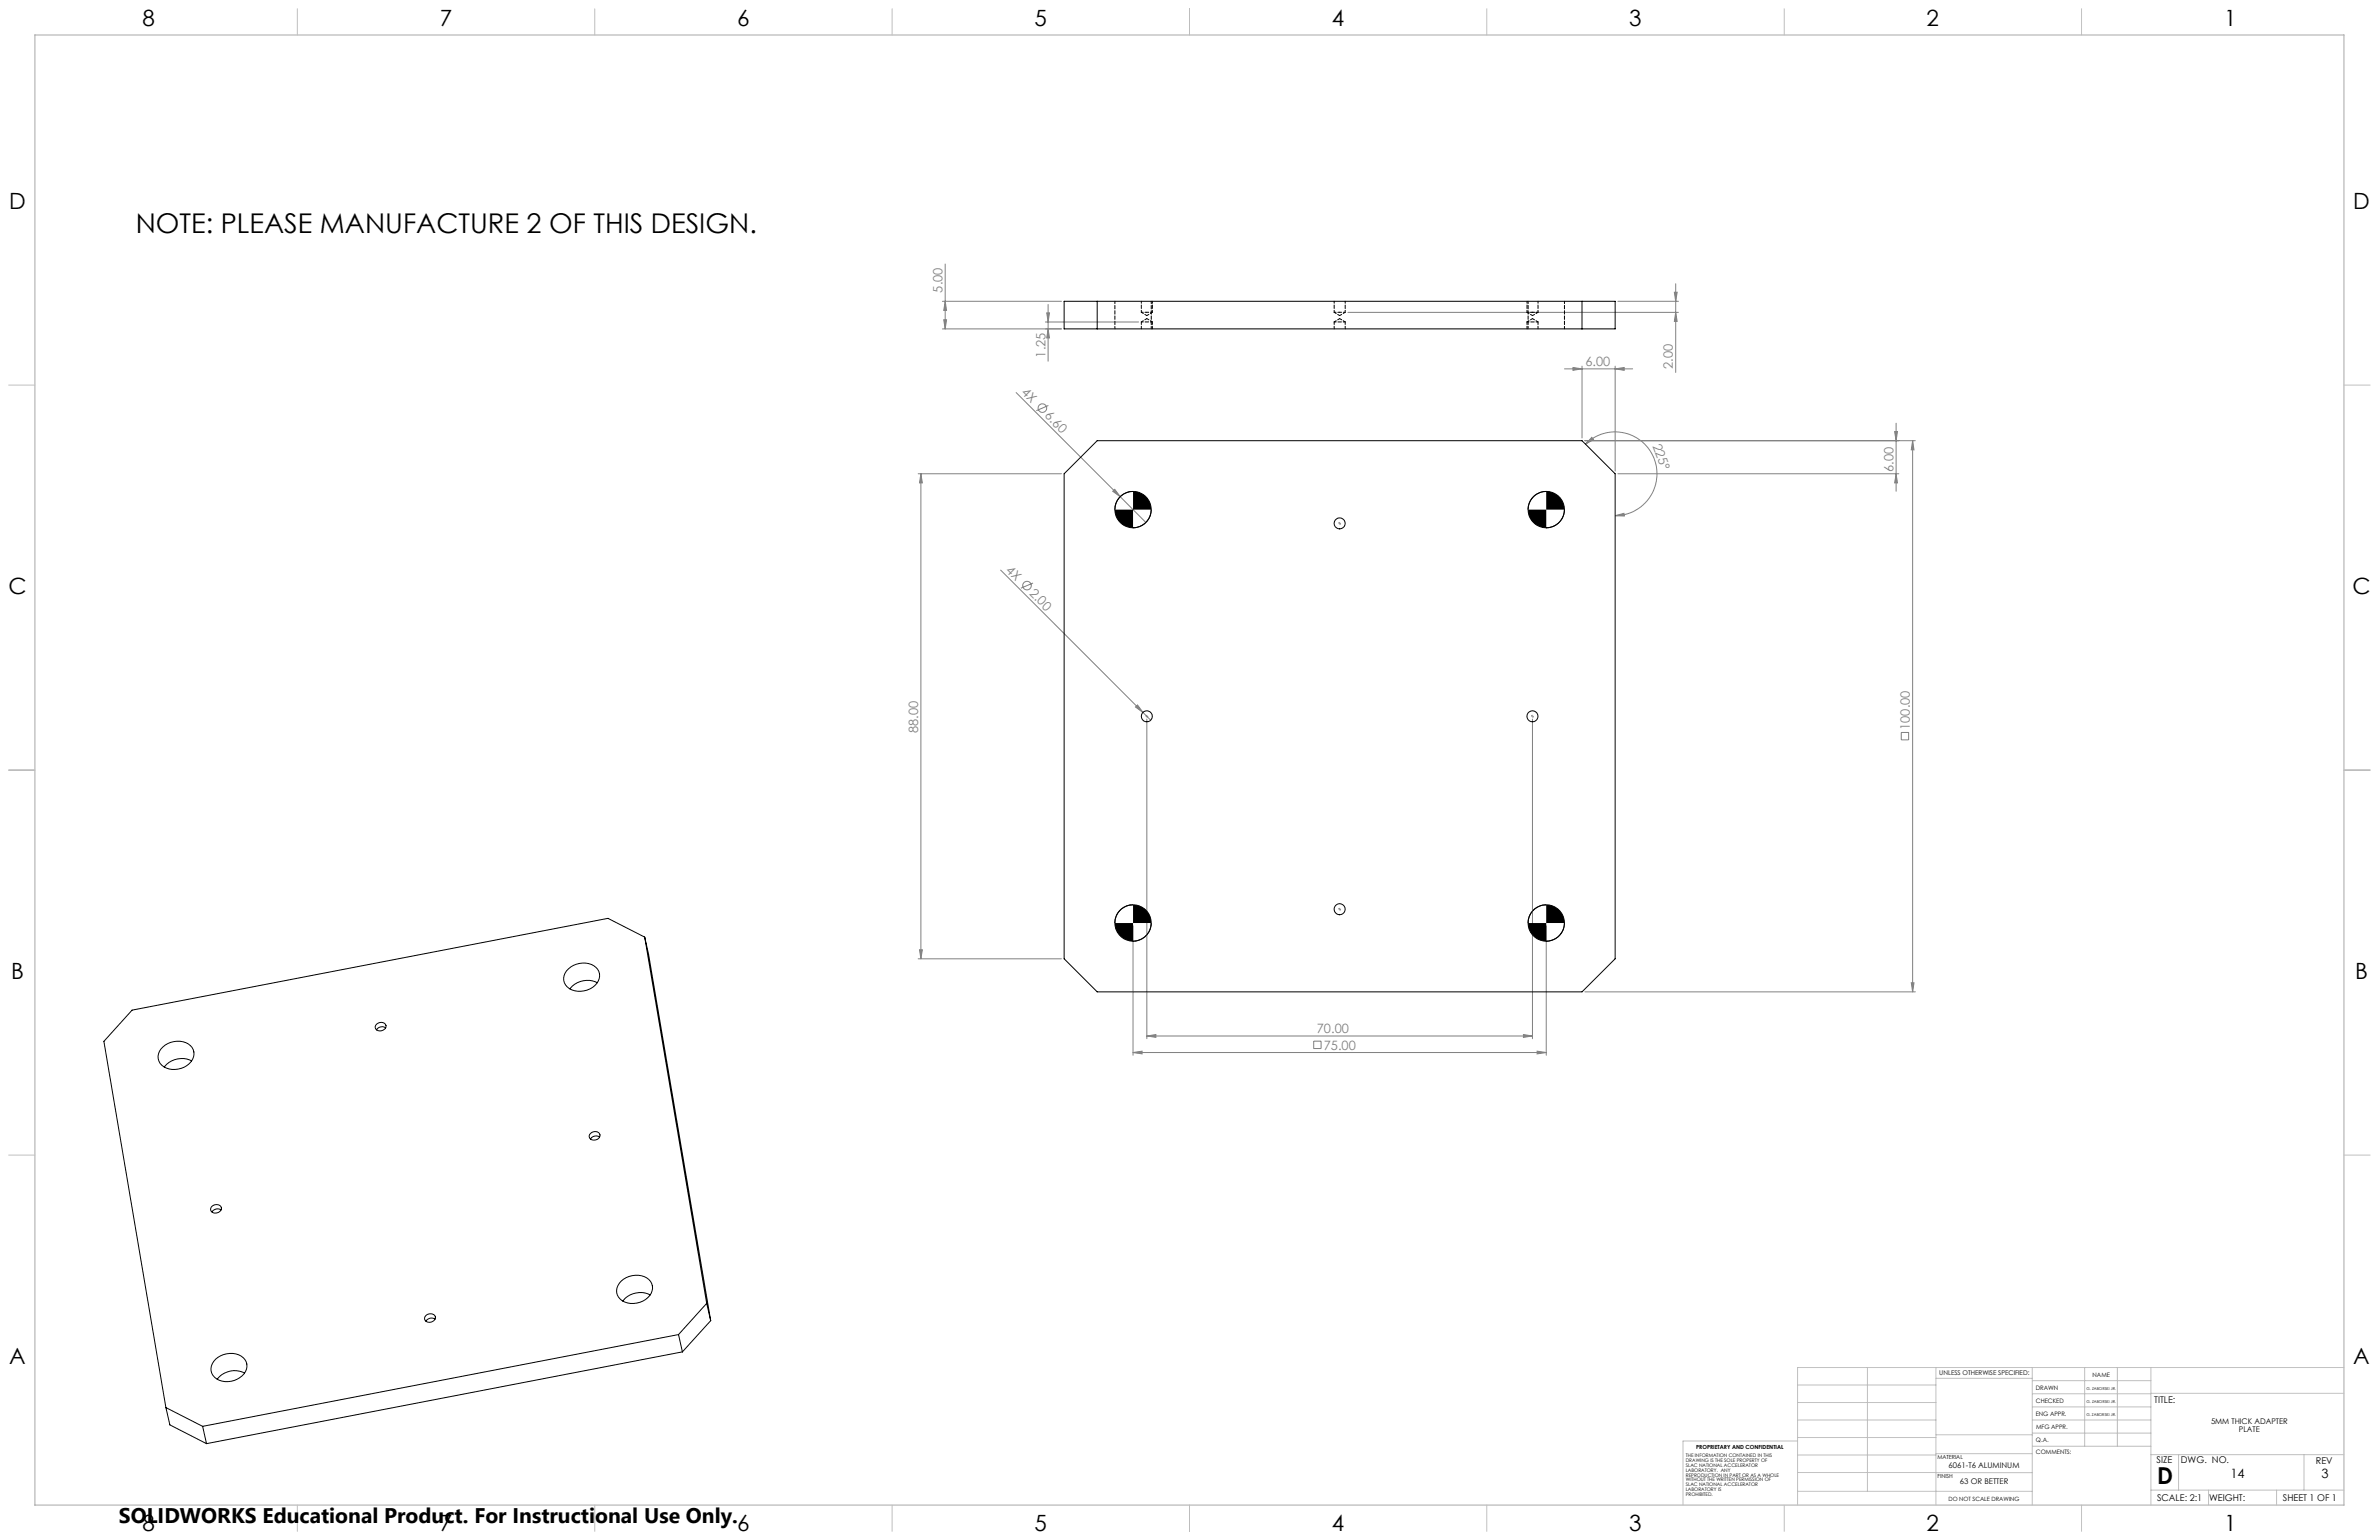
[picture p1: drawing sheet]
<svg xmlns="http://www.w3.org/2000/svg" width="864mm" height="559mm" viewBox="0 0 864 559" stroke-linecap="round" stroke-linejoin="round" font-family="sans-serif">
<defs><g id="words">
<text font-size="9.9" x="49.3" y="84.5">NOTE: PLEASE MANUFACTURE 2 OF THIS DESIGN.</text>
<text font-size="8.5" x="783.1" y="538.4">D</text>
<g font-size="8.1">
<text x="51.7" y="9.3">8</text>
<text x="159.7" y="9.3">7</text>
<text x="267.6" y="9.3">6</text>
<text x="375.5" y="9.3">5</text>
<text x="483.5" y="9.3">4</text>
<text x="591.4" y="9.3">3</text>
<text x="699.4" y="9.3">2</text>
<text x="807.3" y="9.3">1</text>
<text x="3.3" y="76">D</text>
<text x="854.2" y="76">D</text>
<text x="3" y="215.7">C</text>
<text x="853.9" y="215.7">C</text>
<text x="4" y="355.4">B</text>
<text x="854.9" y="355.4">B</text>
<text x="3.3" y="495.1">A</text>
<text x="854.2" y="495.1">A</text>
<text x="51.7" y="555.4">8</text>
<text x="159.7" y="555.4">7</text>
<text x="267.6" y="555.4">6</text>
<text x="375.5" y="555.4">5</text>
<text x="483.5" y="555.4">4</text>
<text x="591.4" y="555.4">3</text>
<text x="699.4" y="555.4">2</text>
<text x="807.3" y="555.4">1</text>
</g>
<text font-size="7.7" x="43.2" y="552.5">SOLIDWORKS Educational Product. For Instructional Use Only.</text>
<g font-size="4.7" fill="#808080">
<text x="342.1" y="106.1" transform="rotate(-90 342.1 106.1)">5.00</text>
<text x="379.5" y="129.8" transform="rotate(-90 379.5 129.8)">1.25</text>
<text x="575.5" y="132.8">6.00</text>
<text x="607.3" y="133.8" transform="rotate(-90 607.3 133.8)">2.00</text>
<text x="370.5" y="142.6" transform="rotate(45 370.5 142.6)">4X</text>
<text x="379" y="151.1" transform="rotate(45 379 151.1)">6.60</text>
<text x="599.9" y="161.8" transform="rotate(70 599.9 161.8)">225°</text>
<text x="687.3" y="171.2" transform="rotate(-90 687.3 171.2)">6.00</text>
<text x="364.9" y="207" transform="rotate(45 364.9 207)">4X</text>
<text x="373.4" y="215.5" transform="rotate(45 373.4 215.5)">2.00</text>
<text x="333.3" y="266.1" transform="rotate(-90 333.3 266.1)">88.00</text>
<text x="693.3" y="264.8" transform="rotate(-90 693.3 264.8)">100.00</text>
<text x="478" y="374.9">70.00</text>
<text x="480.5" y="380.8">75.00</text>
</g>
<g font-size="4.7">
<text x="809.7" y="536.4">14</text>
<text x="842.7" y="536.4">3</text>
</g>
<g font-size="3.4">
<text x="782" y="508.9">TITLE:</text>
<text x="782.9" y="531">SIZE</text>
<text x="791.7" y="531">DWG. NO.</text>
<text x="840.7" y="531.1">REV</text>
<text x="783" y="544.6">SCALE: 2:1</text>
<text x="801.9" y="544.7">WEIGHT:</text>
<text x="828.7" y="544.6">SHEET 1 OF 1</text>
</g>
<g font-size="2.8">
<text x="802.6" y="516.9">5MM THICK ADAPTER</text>
<text x="812.8" y="519.7">PLATE</text>
<text x="707.4" y="532.7">6061-T6 ALUMINUM</text>
<text x="711.5" y="538.6">63 OR BETTER</text>
</g>
<text font-size="2.4" x="704" y="499.1">UNLESS OTHERWISE SPECIFIED:</text>
<g font-size="2.2">
<text x="759.6" y="499.5">NAME</text>
<text x="739" y="504.3">DRAWN</text>
<text x="739.1" y="509.2">CHECKED</text>
<text x="739" y="513.9">ENG APPR.</text>
<text x="739.1" y="518.6">MFG APPR.</text>
<text x="739.1" y="523.3">Q.A.</text>
<text x="739.1" y="527.5">COMMENTS:</text>
</g>
<text font-size="2.1" x="707.3" y="544.5">DO NOT SCALE DRAWING</text>
<g font-size="2">
<text x="615.7" y="525.8">PROPRIETARY AND CONFIDENTIAL</text>
<text x="703.3" y="529.6">MATERIAL</text>
<text x="703.3" y="536.4">FINISH</text>
</g>
<g font-size="1.8">
<text x="612" y="528.7">THE INFORMATION CONTAINED IN THIS</text>
<text x="612" y="530.5">DRAWING IS THE SOLE PROPERTY OF</text>
<text x="612" y="532.2">SLAC NATIONAL ACCELERATOR</text>
<text x="612" y="534">LABORATORY. ANY</text>
<text x="612" y="535.8">REPRODUCTION IN PART OR AS A WHOLE</text>
<text x="612" y="537.5">WITHOUT THE WRITTEN PERMISSION OF</text>
<text x="612" y="539.3">SLAC NATIONAL ACCELERATOR</text>
<text x="612" y="541.1">LABORATORY IS</text>
<text x="612" y="542.8">PROHIBITED.</text>
</g>
<g font-size="1.4">
<text x="757.4" y="504.3">G. ZABORSKI JR.</text>
<text x="757.4" y="509.1">G. ZABORSKI JR.</text>
<text x="757.4" y="513.8">G. ZABORSKI JR.</text>
</g>
</g></defs>
<g fill="none" stroke="#808080" stroke-width=".36">
<path d="M343.1 95.8v23.5M342.1 119.3h43.2M342.1 109.3h43.2M342.6 116h1l-.5 3.3zM343.1 109.3l.5 3.3h-1zM379.5 116.8h33.8M380 113.5h1l-.5 3.3zM380.5 119.3l.5 3.3h-1zM380.5 110.5v20.6M489.3 113.3h120M587.3 109.3h22M607.8 106h1l-.5 3.3z"/>
<path d="M608.3 113.3l.5 3.3h-1zM608.3 103v32.1M567.9 133.8h24.8M571 133.4l3.3 .4-3.3 .6zM574.3 132.9v26M586.3 133.8l3.3-.4v1zM586.3 132.9v38M368.9 142.5l37.7 37.7M380.6 147.1l-4.4 1.9M575.3 159.9h120M577.8 158.7l.6 .8-2.8 1.7zM687.8 156.6h1l-.5 3.3z"/>
<path d="M688.3 153.6v24.7M694.3 159.9l.5 3.3h-1zM694.3 159.9v200M333.3 171.9h52M334.3 171.9l.5 3.3h-1zM334.3 171.9v176M403.9 178.3l.8-.7 1.9 2.6zM575.6 161.2a15.2 15.2 0 0 1 24.8 4.9 15.2 15.2 0 0 1-14.1 21M587.3 171.9h102M688.3 171.9l.5 3.3h-1zM406.6 180.2l9.4 9.4M586.3 187.1l3.2-.8 .1 1z"/>
<path d="M363.3 206.9l51.6 51.6M375 211.6l-4.4 1.8M412.2 256.5l.7-.7 2 2.7zM414.9 258.5l2.8 2.8M416.3 260.9v116M556.3 260.9v116M690.2 265.8h2.7v2.7h-2.7zM411.3 335.9v47M561.3 335.9v47M333.3 347.9h52M333.8 344.6h1l-.5 3.3zM575.3 359.9h120"/>
<path d="M693.8 356.6h1l-.5 3.3zM416.3 375.9l3.3-.5v1zM416.3 375.9h140M476.9 377.8h2.7v2.7h-2.7zM553 375.4l3.3 .5-3.3 .5zM411.3 381.9l3.3-.5v1zM411.3 381.9h150M558 381.4l3.3 .5-3.3 .5z"/>
<circle cx="378.4" cy="148.1" r="1.55"/>
<circle cx="372.8" cy="212.5" r="1.57"/>
</g>
<path d="M411.3 178.3a6.6 6.6 0 0 0-6.6 6.6M561.3 178.3a6.6 6.6 0 0 0-6.6 6.6M417.9 184.9a6.6 6.6 0 0 1-6.6 6.6M567.9 184.9a6.6 6.6 0 0 1-6.6 6.6M411.3 328.3a6.6 6.6 0 0 0-6.6 6.6M417.9 334.9a6.6 6.6 0 0 1-6.6 6.6M561.3 328.3a6.6 6.6 0 0 0-6.6 6.6M567.9 334.9a6.6 6.6 0 0 1-6.6 6.6" fill="none" stroke="#000" stroke-width=".36"/>
<path d="M486.3 189.6l-.3 .3M486.6 189.9l-.3 .4M416.3 259.6l-.3 .3M416.6 259.9l-.3 .3M556.3 259.6l-.3 .3M556.6 259.9l-.3 .3M486.3 329.6l-.3 .3M486.6 329.9l-.3 .3" fill="none" stroke="#808000" stroke-width=".36"/>
<g fill="none" stroke="#c0c0c0" stroke-width=".36">
<path d="M108 3.2v9.5M215.9 3.2v9.5M323.8 3.2v9.5M431.8 3.2v9.5M539.7 3.2v9.5M647.7 3.2v9.5M755.6 3.2v9.5M3.1 139.7h9.6M850.9 139.7h9.5M3.1 279.4h9.6M850.9 279.4h9.5M3.1 419.1h9.6"/>
<path d="M850.9 419.1h9.5M677.9 496.2v44.9M702.8 496.2v49.9M737.7 496.2v49.9M756.7 496.2v28.6M768.6 496.2v28.6M780.8 496.2v49.9M850.9 496.2h-198.4v49.9M652.5 515.3h50.3M652.5 508.9h50.3M652.5 502.6h50.3M702.8 500.1h34.9"/>
<path d="M737.7 510.5h43.1M737.7 505.7h43.1M737.7 501h43.1M737.7 515.3h43.1M780.8 505.6h70.1M652.5 534.3l85.2 .1M652.5 528h50.3M652.5 521.6h50.3M652.5 522.9h-41.6v23.2M702.8 527.5h35M702.8 520.6h35M737.7 520h43.1"/>
<path d="M737.8 524.8h43M780.8 527.8h70.1M790.9 527.8v12.9M836.4 527.8v12.9M108 546.1v9.6M215.9 546.1v9.6M323.8 546.1v9.6M431.8 546.1v9.6M539.7 546.1v9.6M647.7 546.1v9.6M652.5 541.1h85.2M755.6 546.1v9.6"/>
<path d="M780.8 540.7h70.1M801.7 540.7v5.4M826.4 540.7v5.4"/>
</g>
<path d="M12.7 12.7h838.2v533.4h-838.2z" fill="none" stroke="#c0c0c0" stroke-width=".5"/>
<path d="M404.7 334.9a6.6 6.6 0 0 0 6.6 6.6v-6.6zM411.3 328.3v6.6h6.6a6.6 6.6 0 0 0-6.6-6.6zM554.7 334.9a6.6 6.6 0 0 0 6.6 6.6v-6.6zM561.3 328.3v6.6h6.6a6.6 6.6 0 0 0-6.6-6.6zM554.7 184.9a6.6 6.6 0 0 0 6.6 6.6v-6.6zM561.3 178.3v6.6h6.6a6.6 6.6 0 0 0-6.6-6.6zM404.7 184.9a6.6 6.6 0 0 0 6.6 6.6v-6.6zM411.3 178.3v6.6h6.6a6.6 6.6 0 0 0-6.6-6.6z" fill="#000"/>
<path d="M416 259.9l.3 .3v-.3zM416.3 259.6v.3h.3zM486 329.9l.3 .3v-.3zM486.3 329.6v.3h.3zM556 259.9l.3 .3v-.3zM556.3 259.6v.3h.3zM486 189.9l.3 .4v-.4zM486.3 189.6v.3h.3z" fill="#808000"/>
<g fill="#808080">
<path d="M412.2 256.5l.7-.7 2 2.7z"/>
<path d="M403.9 178.3l.8-.7 1.9 2.6z"/>
<path d="M577.8 158.7l.6 .8-2.8 1.7zM586.3 187.1l3.2-.8 .1 1z"/>
<path d="M586.3 133.8l3.3-.4v1zM571 133.4l3.3 .4-3.3 .6z"/>
<path d="M411.3 381.9l3.3-.5v1zM558 381.4l3.3 .5-3.3 .5zM416.3 375.9l3.3-.5v1zM553 375.4l3.3 .5-3.3 .5z"/>
<path d="M342.6 116h1l-.5 3.3zM343.1 109.3l.5 3.3h-1z"/>
<path d="M694.3 159.9l.5 3.3h-1zM693.8 356.6h1l-.5 3.3zM687.8 156.6h1l-.5 3.3zM688.3 171.9l.5 3.3h-1zM334.3 171.9l.5 3.3h-1zM333.8 344.6h1l-.5 3.3zM607.8 106h1l-.5 3.3zM608.3 113.3l.5 3.3h-1zM380 113.5h1l-.5 3.3zM380.5 119.3l.5 3.3h-1z"/>
</g>
<g fill="none" stroke="#000" stroke-width=".36">
<path d="M386.3 109.3h200v10h-200zM398.3 109.3v10M574.3 109.3v10M386.3 171.9l12-12h176l12 12v176l-12 12h-176l-12-12zM206.3 351.6a7.5 7.5 0 0 1 10.6 .1 4.7 4.7 0 0 1-1.8 6.6 7.4 7.4 0 0 1-9.7-.8 4.3 4.3 0 0 1 .9-5.9zM216.8 356.6a8 8 0 0 0-9.9 2.2M234 340l-13.3-6.8-172.8 33.3-10.2 11.4 22.5 132.9M234 340l22.5 132.9M234 340l1.4 6.3 22.6 132.9M59.1 379.9a7.6 7.6 0 0 1 10.6 .1 5.3 5.3 0 0 1-3.8 7.6 6.6 6.6 0 0 1-8.2-2.6 4.6 4.6 0 0 1 1.4-5.1zM136.8 371.5a1.88 1.88 0 0 1 2-.5 1.88 1.88 0 0 1 1.3 1.6 2 2 0 0 1-2 1.5 2 2 0 0 1-1.9-1.7zM140 373a2.36 2.36 0 0 0-3.3 .7"/>
<path d="M69.6 385a8 8 0 0 0-9.9 2.2M214.5 411.2a1.85 1.85 0 0 1 2-.6 1.85 1.85 0 0 1 1.3 1.7 2.11 2.11 0 0 1-1.9 1.4 2.11 2.11 0 0 1-2-1.2v-.5zM217.7 412.6a2.36 2.36 0 0 0-3.4 .7M77 437.6a1.89 1.89 0 0 1 2.1-.5 1.89 1.89 0 0 1 1.3 1.6 2.15 2.15 0 0 1-1.9 1.4 2.15 2.15 0 0 1-2.1-1.1l.3-1zM80.3 439a2.36 2.36 0 0 0-3.4 .8M154.7 477.2a1.9 1.9 0 0 1 2.1-.5 1.9 1.9 0 0 1 1.2 1.7 2 2 0 0 1-2 1.4 2 2 0 0 1-1.9-1.6zM157.9 478.6a2.32 2.32 0 0 0-3.3 .8M225.5 464.8a7.6 7.6 0 0 1 10.6 .2 4.9 4.9 0 0 1-2.7 7.1 6.8 6.8 0 0 1-9.3-2.2 4.6 4.6 0 0 1 1.4-5.1zM236 469.9a8 8 0 0 0-9.9 2.2M256.5 472.9l-10.2 11.4M256.5 472.9l1.5 6.3M258 479.2l-10.3 11.3"/>
<path d="M78.3 493.2a7.6 7.6 0 0 1 10.6 .1 4.6 4.6 0 0 1-1.8 6.6 7.3 7.3 0 0 1-9.8-.8 4.4 4.4 0 0 1 1-5.9zM88.8 498.2a7.9 7.9 0 0 0-10 2.3M246.3 484.3l-172.7 33.3M246.3 484.3l1.4 6.2M247.7 490.5l-172.7 33.3M60.2 510.8l13.4 6.8M60.2 510.8l1.5 6.2 13.3 6.8M73.6 517.6l1.4 6.2"/>
<circle cx="411.3" cy="184.9" r="6.6"/>
<circle cx="486.3" cy="189.9" r="2"/>
<circle cx="561.3" cy="184.9" r="6.6"/>
<circle cx="416.3" cy="259.9" r="2"/>
<circle cx="556.3" cy="259.9" r="2"/>
<circle cx="411.3" cy="334.9" r="6.6"/>
<circle cx="486.3" cy="329.9" r="2"/>
<circle cx="561.3" cy="334.9" r="6.6"/>
</g>
<path d="M414.3 113.3h2M416.3 113.3h2M484.3 113.3h2M486.3 113.3h2M554.3 113.3h2M556.3 113.3h2" fill="none" stroke="#000" stroke-width=".36" stroke-dasharray="1.3 .6" stroke-dashoffset=".6"/>
<path d="M414.3 109.3v4M418.3 116.8h-4M418.3 113.3v-4M484.3 109.3v4M488.3 116.8h-4M488.3 113.3v-4M554.3 109.3v4M558.3 116.8h-4M558.3 113.3v-4" fill="none" stroke="#000" stroke-width=".36" stroke-dasharray="1.3 .6" stroke-dashoffset=".5"/>
<g fill="none" stroke="#000" stroke-width=".36" stroke-dasharray="1.3 .6" stroke-dashoffset=".4">
<path d="M404.7 109.3v10M414.3 113.3l2 1.2M416.3 114.5l2-1.2M416.3 115.6l-2 1.2M417.9 119.3v-10M418.3 116.8l-2-1.2M484.3 113.3l2 1.2M486.3 114.5l2-1.2M486.3 115.6l-2 1.2M488.3 116.8l-2-1.2M554.3 113.3l2 1.2M554.7 109.3v10"/>
<path d="M556.3 114.5l2-1.2M556.3 115.6l-2 1.2M558.3 116.8l-2-1.2M567.9 119.3v-10"/>
</g>
<path d="M414.3 116.8v2.5M418.3 119.3v-2.5M484.3 116.8v2.5M488.3 119.3v-2.5M554.3 116.8v2.5M558.3 119.3v-2.5" fill="none" stroke="#000" stroke-width=".36" stroke-dasharray="1.3 .6" stroke-dashoffset=".3"/>
<use href="#words"/>
</svg>
